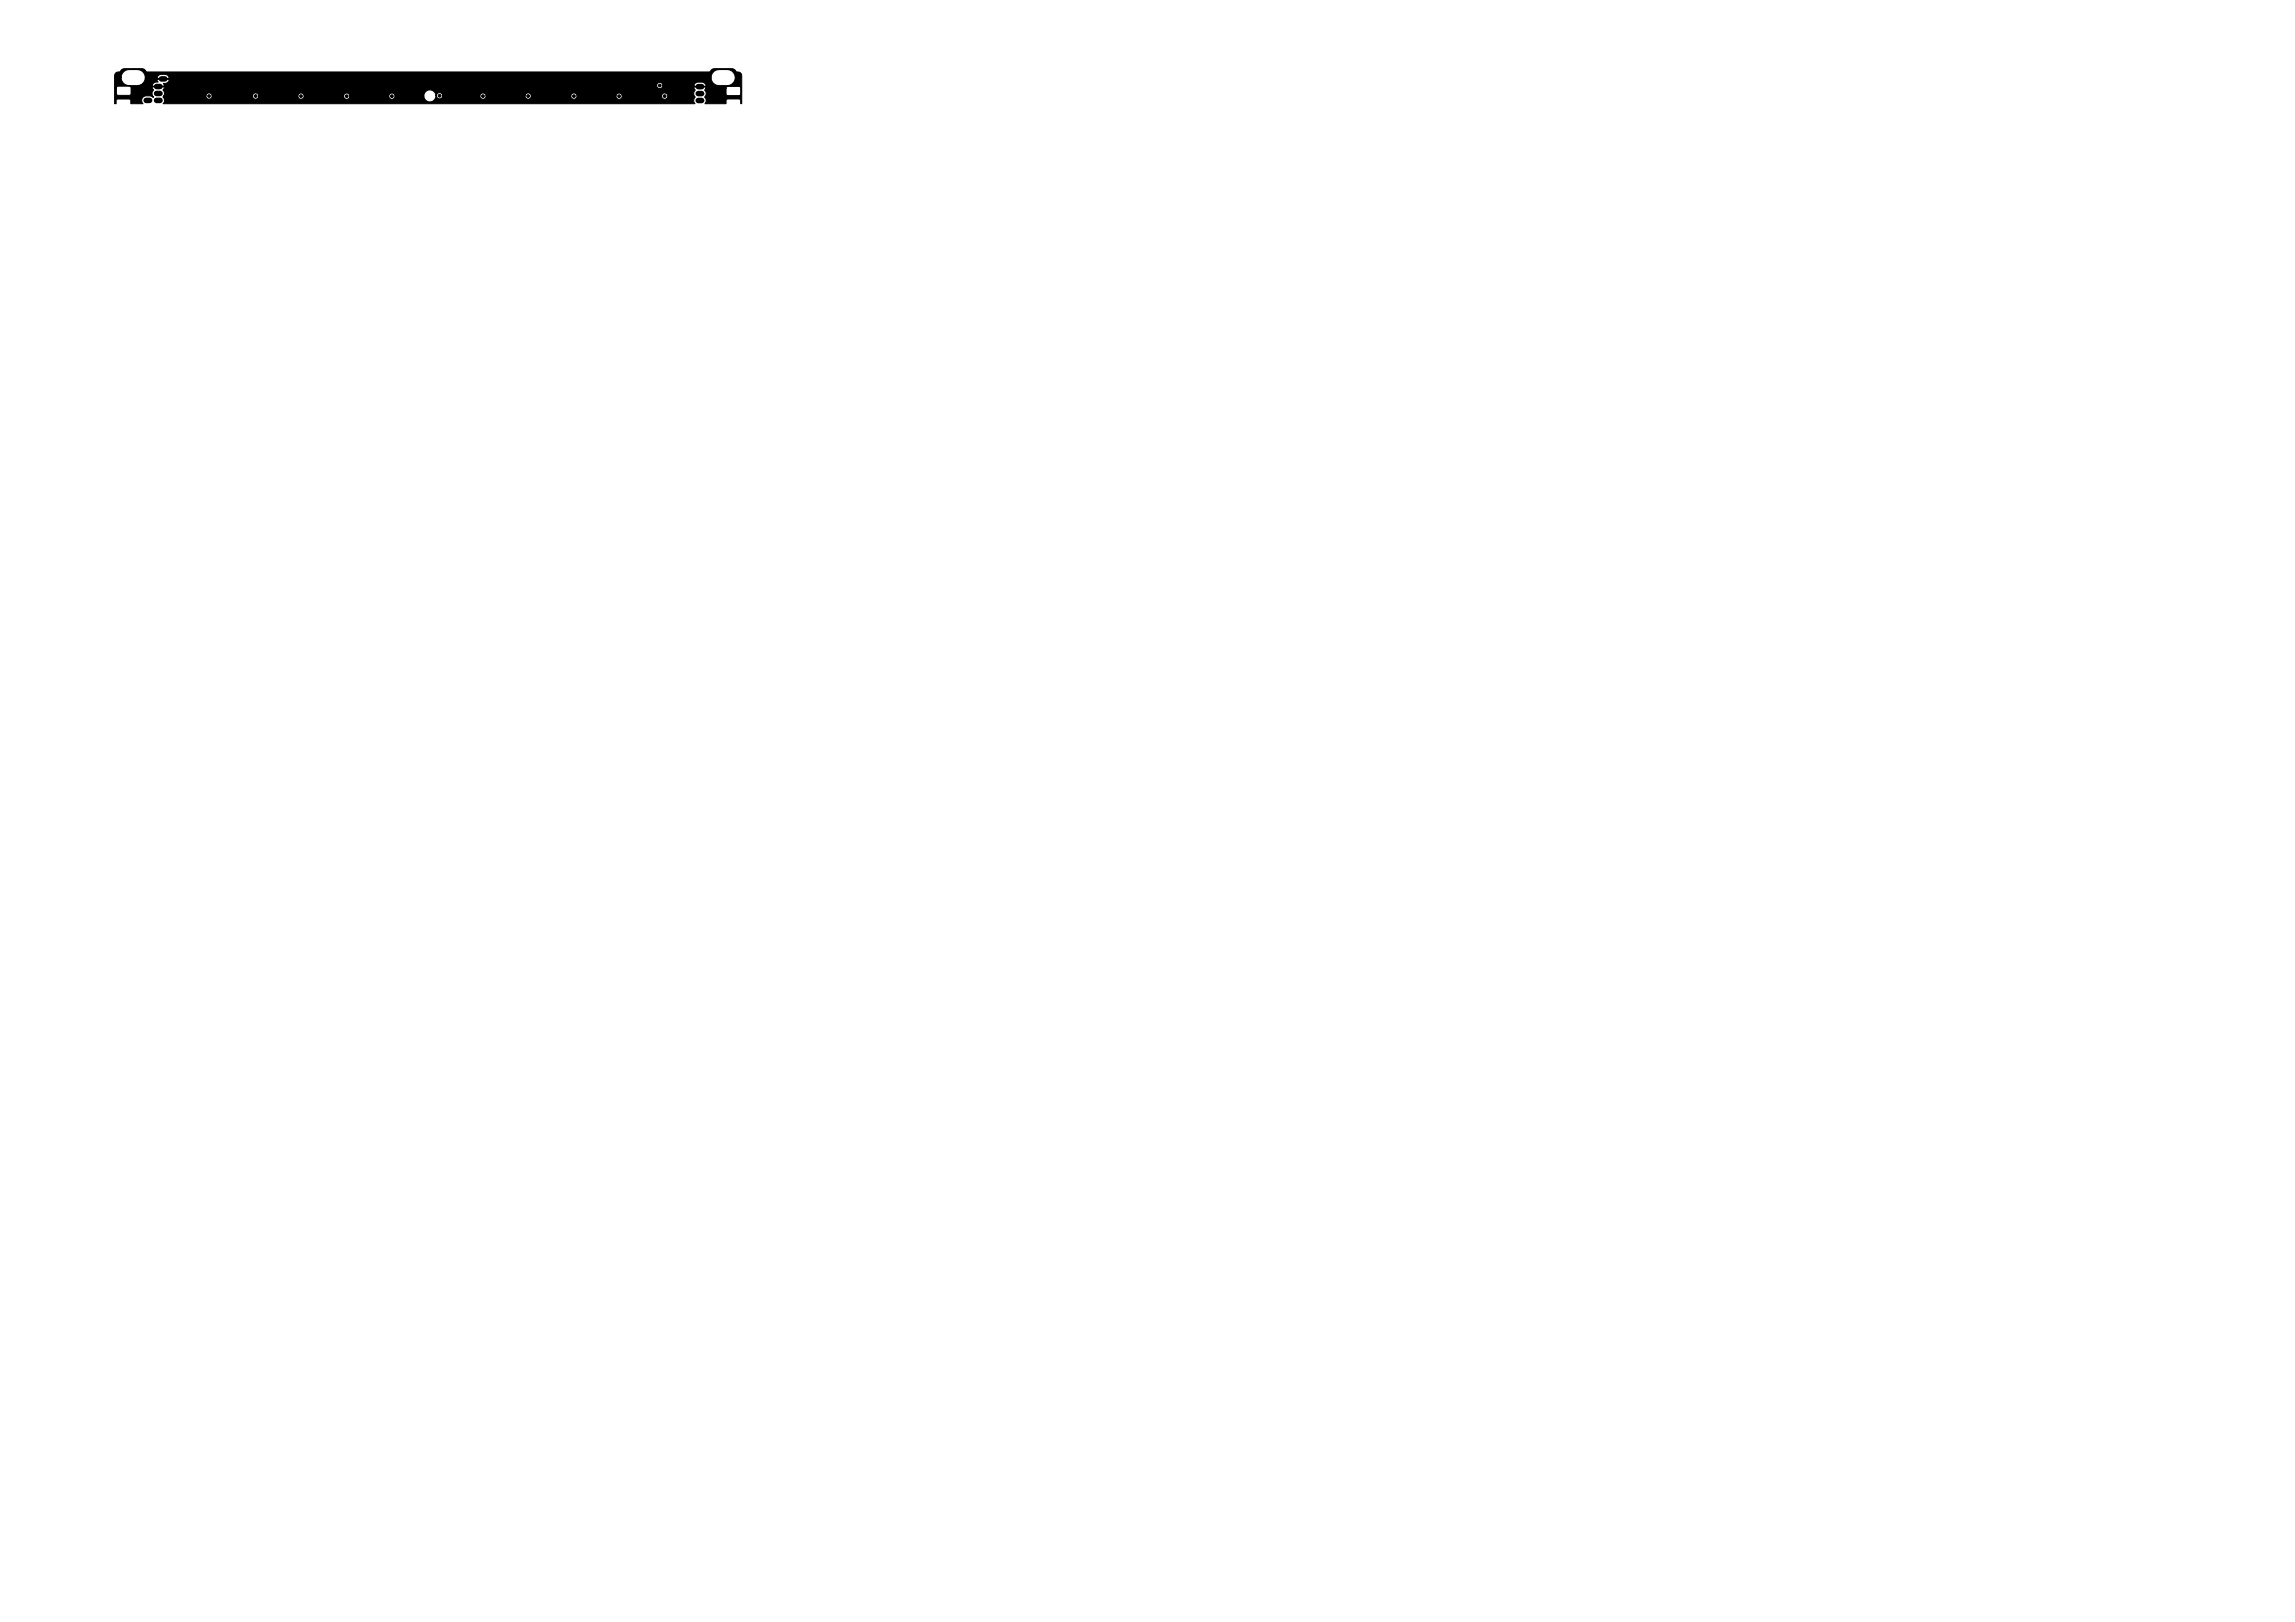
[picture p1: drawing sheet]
<svg xmlns="http://www.w3.org/2000/svg" width="841mm" height="594mm" viewBox="0 0 841 594" stroke-linecap="round" stroke-linejoin="round" font-family="sans-serif">
<path d="M53.6 36.8h1.2M57.4 31.7h1.2M57.4 34.2h1.2M57.4 36.8h1.2M59.1 28.9h1.3M255.9 31.7h1.2M255.9 34.3h1.2M255.9 36.8h1.2" fill="none" stroke="#000" stroke-width="2"/>
<g fill="#000" stroke="#000" stroke-width=".37">
<path d="M42.5 26.6l1.4-.3 .8-.8 .9-.4h6.4l.9 .4 1.1 .9h205.8l1.1-.9 .9-.4h6.4l.9 .4 1.1 .9a1.41 1.41 0 0 1 1.6 1.3v10.3h-.4l-.1-1.4-.6-.4-4.2 .1-.4 .5v1.2h-7.8a1.65 1.65 0 0 0-.1-2.5 1.64 1.64 0 0 0 0-2.5l.5-.7h7.4v2.2l.4 .5h4.4l.5-.5v-2.3l-.7-.6-4.1 .1-.5 .6h-7.4l-.1-.4h-4.2l-.1 .3 .5 .8a1.64 1.64 0 0 0 0 2.5 1.64 1.64 0 0 0-.1 2.5l-194.9-.1a1.65 1.65 0 0 0-.1-2.4l.4-.4h15.4a1.14 1.14 0 0 0 1.1 1.2 1.14 1.14 0 0 0 1.1-1.2h14.8v.2a1.14 1.14 0 0 0 1.3 1 1.14 1.14 0 0 0 1-1.2h14.4v.2a1.14 1.14 0 0 0 1.2 1 1.14 1.14 0 0 0 1-1.2h14.5v.2a1.14 1.14 0 0 0 1.3 1.1 1.14 1.14 0 0 0 1-1.3h14.3v.2a1.14 1.14 0 0 0 1.2 1.1 1.14 1.14 0 0 0 1-1.2h10.6l.1 .4a2.2 2.2 0 0 0 2.4 1.7 2.2 2.2 0 0 0 1.9-2.3l.3 .2a1.14 1.14 0 0 0 1.1 1 1.14 1.14 0 0 0 1.1-1.1h13.7v.2a1.14 1.14 0 0 0 1.2 1 1.14 1.14 0 0 0 1-1.2h14.3v.2a1.14 1.14 0 0 0 1.2 1 1.14 1.14 0 0 0 1.1-1.2h14.5v.2a1.14 1.14 0 0 0 1.2 1 1.14 1.14 0 0 0 1-1.2h14.3v.2a1.14 1.14 0 0 0 1.3 1.1 1.14 1.14 0 0 0 1-1.3h14.4v.2a1.14 1.14 0 0 0 1.8 .9 1.14 1.14 0 0 0 0-2 1.14 1.14 0 0 0-1.8 .9h-14.4v-.2a1.14 1.14 0 0 0-1.2-.8 1.14 1.14 0 0 0-1.1 1h-14.3a1.14 1.14 0 0 0-1.1-1 1.14 1.14 0 0 0-1.1 1h-14.5a1.14 1.14 0 0 0-1.2-1.1 1.14 1.14 0 0 0-1.1 1.1h-14.3v-.2a1.14 1.14 0 0 0-1.2-.8 1.14 1.14 0 0 0-1 1l-13.7-.1a1.14 1.14 0 0 0-1.1-1.1 1.14 1.14 0 0 0-1.1 1.1h-.3v-.4a2.2 2.2 0 0 0-2.4-1.7 2.2 2.2 0 0 0-2 2.3l-10.6-.1a1.14 1.14 0 0 0-1.1-1 1.14 1.14 0 0 0-1.1 1h-14.3l-.1-.2a1.14 1.14 0 0 0-1.2-.8 1.14 1.14 0 0 0-1 1h-14.5a1.14 1.14 0 0 0-1.1-1 1.14 1.14 0 0 0-1.1 1h-14.4a1.14 1.14 0 0 0-1.1-1.1 1.14 1.14 0 0 0-1.2 1.1h-14.8v-.3a1.14 1.14 0 0 0-1.2-.8 1.14 1.14 0 0 0-1 1.1h-15.4l.2-1.2-.6-.9 .5-.8-.1-.4h-4.2l-.1 .4 .5 .8a1.64 1.64 0 0 0 0 2.5l-.2 .2-1-.6h-1.6a1.65 1.65 0 0 0-1.5 1.1 1.65 1.65 0 0 0 .4 1.8h-4.5v-1.3l-.7-.4h-4.2l-.4 .5v1.2h-.6v-5.8h.7v2.2l.4 .5h4.4l.5-.7v-2.1l-.4-.5h-4.4l-.5 .6h-.7v-3.8h2.4l.6 1.8 1.4 1 9.4 .1 .1 .3h4.2l.1-.4h180.4a1.14 1.14 0 0 0 1.1 1.3 1.14 1.14 0 0 0 1.2-1.1h11.4l.1 .2h4.2l.1-.2-.5-1-.9-.3-2.2 .2-.8 1.1h-11.4a1.14 1.14 0 0 0-1.1-1.2 1.14 1.14 0 0 0-1.2 1h-180.4l-.4-.6h.7a1.34 1.34 0 0 0 1.4-1.6h-4.2l-.1 .4 .4 .6a1.78 1.78 0 0 0-2.2 1.3h-5.2l1.4-.5 .7-.6 .5-1.7 8.7 .3 .1-.4h198.6l.5 1.8 1.3 .9 4.1 .3 1.8-.7 1-1.3 .1-1-.1-1-1-1.2-1.8-.7-4 .2-1.4 1-.5 1.7h-198.6l-.3-.6-.8-.5-1.9-.1-.9 .4-.6 .9h-4.3l-.1-1-.5-.9-1.3-.9-1-.2-3.9 .1-1.5 1.1-.5 1.7h-2.4l.1-1.1z"/>
<circle cx="65.9" cy="35.3" r=".5"/>
<circle cx="76.6" cy="35.2" r=".5"/>
<circle cx="82.8" cy="35.2" r=".5"/>
<circle cx="93.7" cy="35.2" r=".5"/>
<circle cx="99.3" cy="35.2" r=".5"/>
<circle cx="110.3" cy="35.2" r=".5"/>
<circle cx="115.8" cy="35.2" r=".5"/>
<circle cx="127.1" cy="35.2" r=".5"/>
<circle cx="132.3" cy="35.2" r=".5"/>
<circle cx="143.6" cy="35.2" r=".5"/>
<circle cx="149.4" cy="35.2" r=".5"/>
<circle cx="161.1" cy="35.1" r=".5"/>
<circle cx="165.9" cy="35.2" r=".5"/>
<circle cx="177" cy="35.2" r=".5"/>
<circle cx="182.4" cy="35.2" r=".5"/>
<circle cx="193.5" cy="35.2" r=".5"/>
<circle cx="198.9" cy="35.2" r=".5"/>
<circle cx="210.3" cy="35.2" r=".5"/>
<circle cx="215.9" cy="35.2" r=".5"/>
<circle cx="226.9" cy="35.2" r=".5"/>
<circle cx="232.4" cy="35.2" r=".5"/>
<circle cx="241.8" cy="31.3" r=".5"/>
<circle cx="243.6" cy="35.2" r=".5"/>
</g>
</svg>
